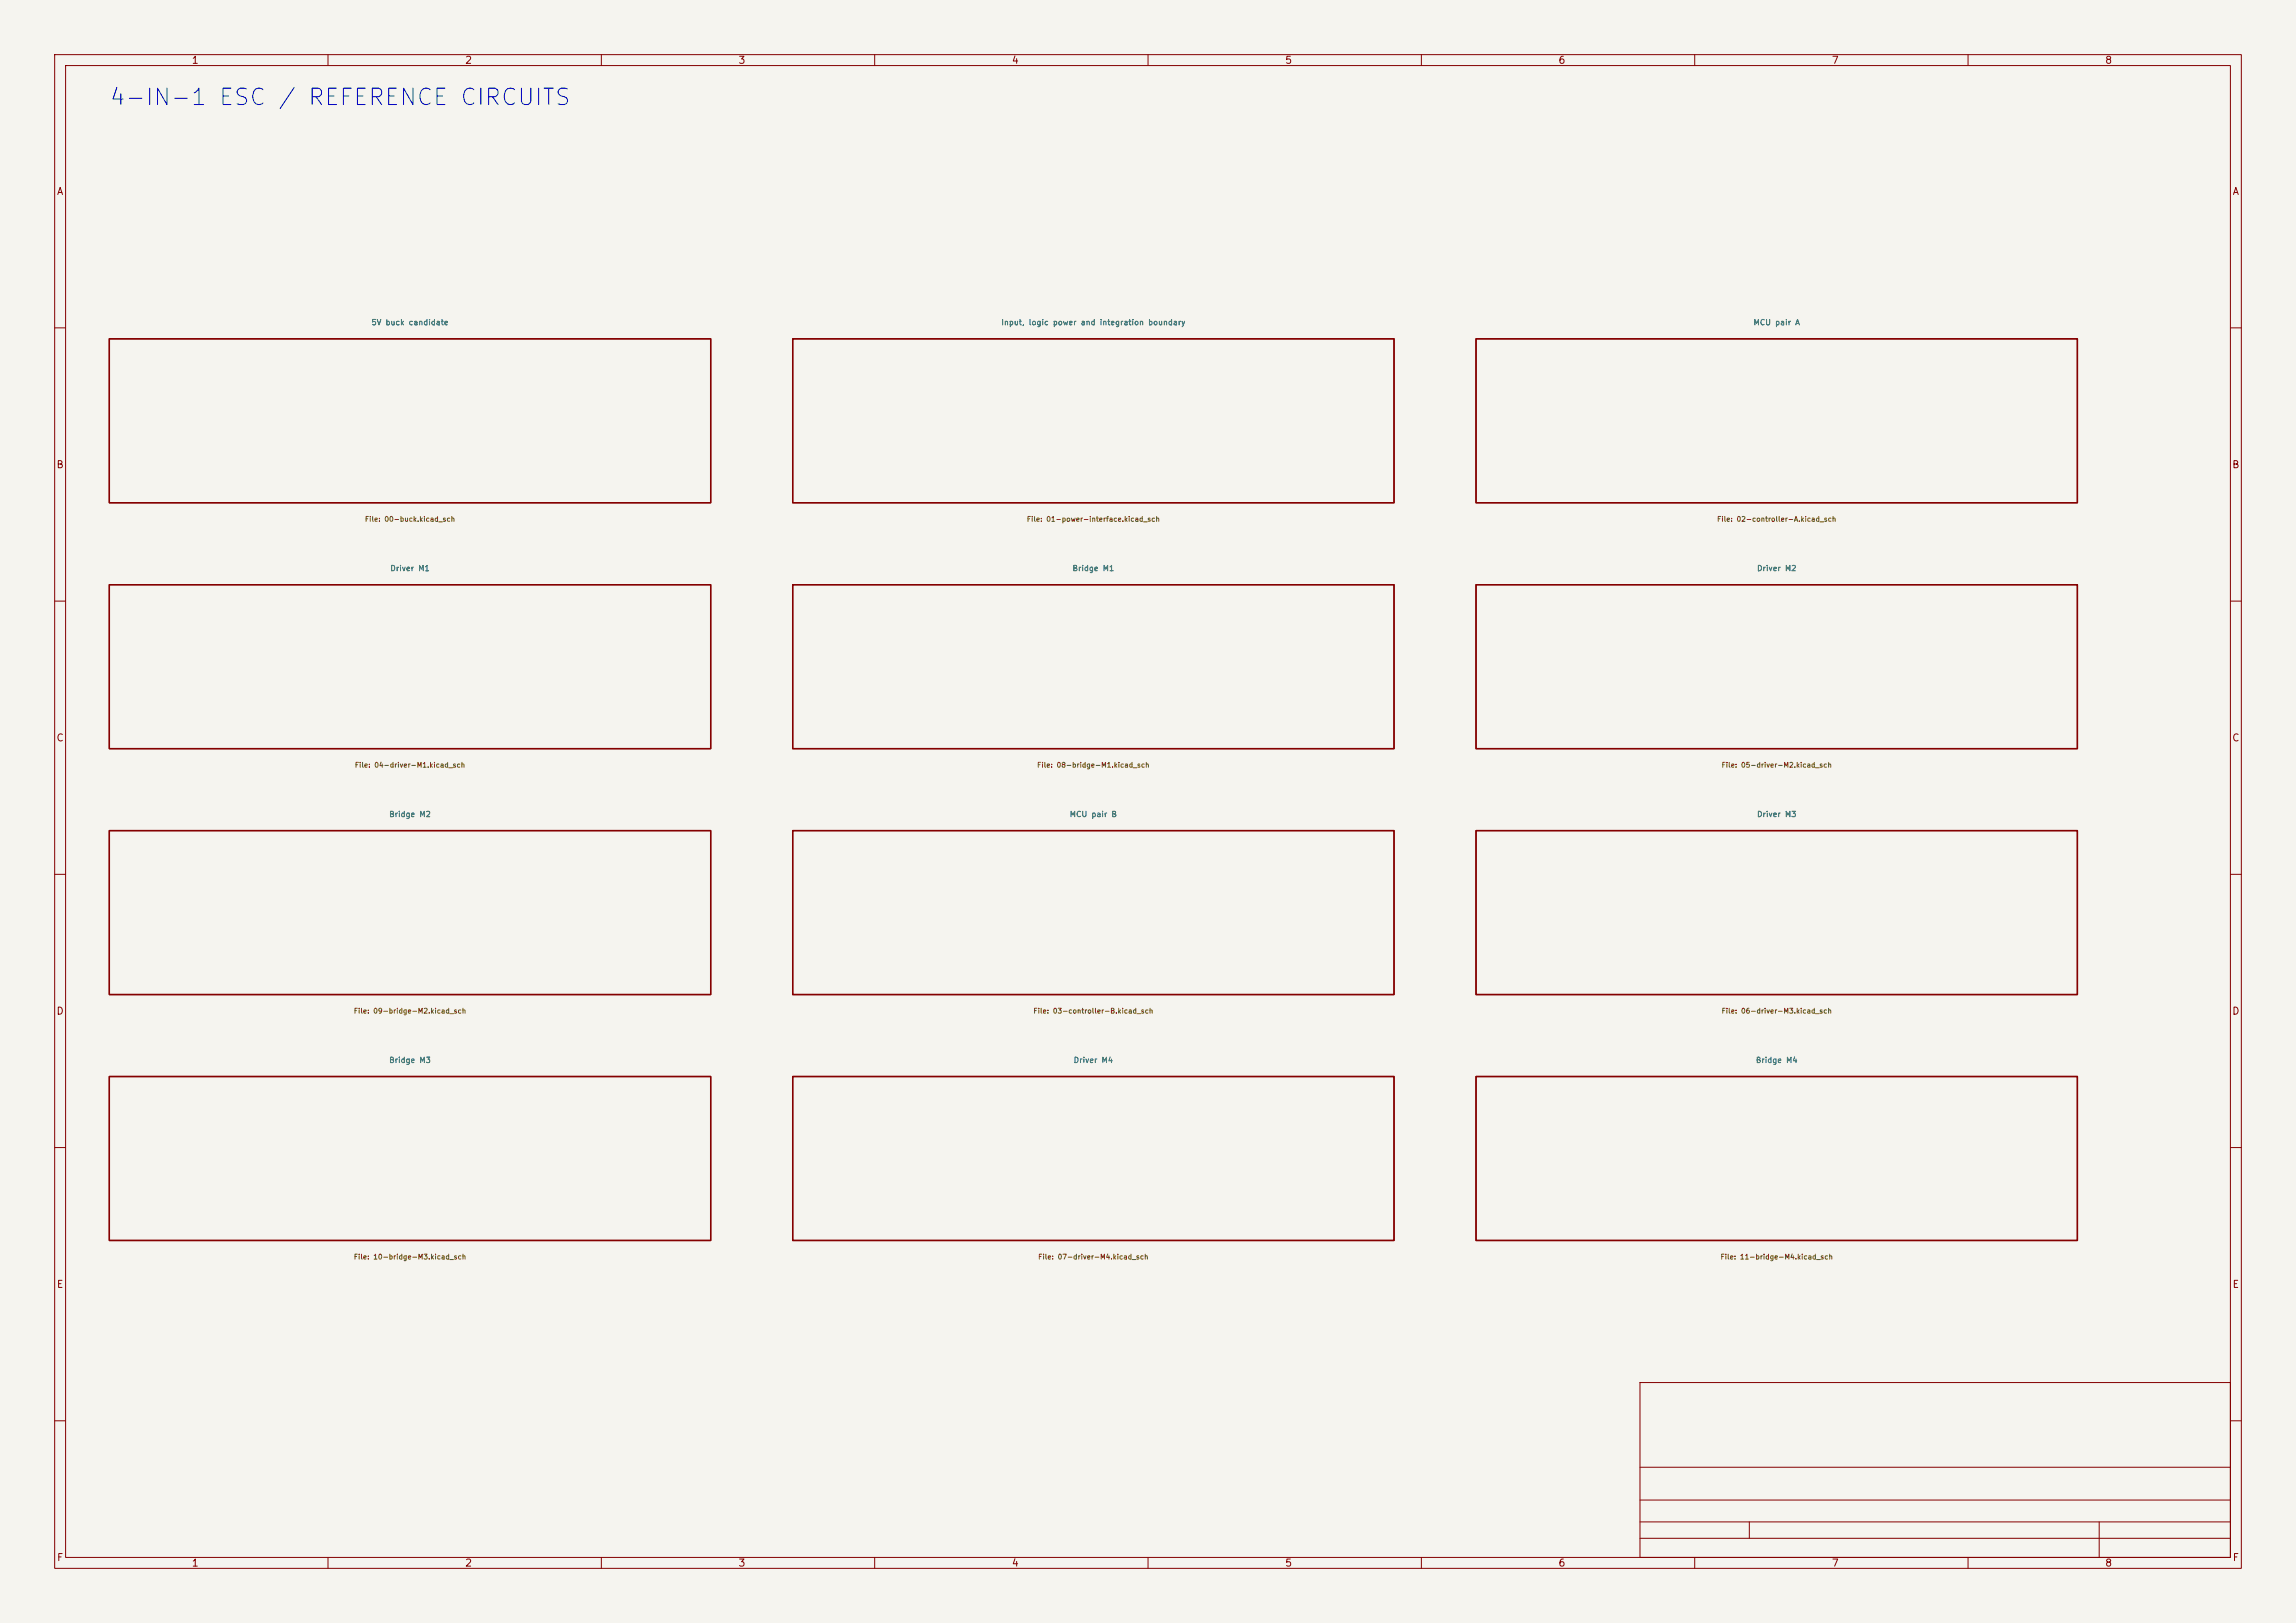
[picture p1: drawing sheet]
<svg xmlns="http://www.w3.org/2000/svg" width="420mm" height="297mm" viewBox="0 0 420 297" stroke-linecap="round" stroke-linejoin="round" font-family="sans-serif">
<defs><g id="words">
<text font-size="3" fill="#0000c2" x="19.8" y="20">4-IN-1 ESC / REFERENCE CIRCUITS</text>
<g font-size="1.3" fill="#840000">
<text x="35" y="12">1</text>
<text x="85" y="12">2</text>
<text x="135" y="12">3</text>
<text x="185" y="12">4</text>
<text x="235" y="12">5</text>
<text x="285" y="12">6</text>
<text x="335" y="12">7</text>
<text x="385" y="12">8</text>
<text x="10.3" y="36">A</text>
<text x="408.3" y="36">A</text>
<text x="10.2" y="86">B</text>
<text x="408.2" y="86">B</text>
<text x="10.2" y="136">C</text>
<text x="408.2" y="136">C</text>
<text x="10.2" y="186">D</text>
<text x="408.2" y="186">D</text>
<text x="10.3" y="236">E</text>
<text x="408.3" y="236">E</text>
<text x="10.3" y="286">F</text>
<text x="35" y="287">1</text>
<text x="85" y="287">2</text>
<text x="135" y="287">3</text>
<text x="185" y="287">4</text>
<text x="235" y="287">5</text>
<text x="285" y="287">6</text>
<text x="335" y="287">7</text>
<text x="385" y="287">8</text>
<text x="408.3" y="286">F</text>
</g>
<g font-size="1" fill="#006464">
<text x="67.9" y="59.8">5V buck candidate</text>
<text x="183.1" y="59.8">Input, logic power and integration boundary</text>
<text x="320.7" y="59.8">MCU pair A</text>
<text x="71.3" y="104.8">Driver M1</text>
<text x="196.1" y="104.8">Bridge M1</text>
<text x="321.3" y="104.8">Driver M2</text>
<text x="71.1" y="149.8">Bridge M2</text>
<text x="195.6" y="149.8">MCU pair B</text>
<text x="321.3" y="149.8">Driver M3</text>
<text x="71.1" y="194.8">Bridge M3</text>
<text x="196.3" y="194.8">Driver M4</text>
<text x="321.1" y="194.8">Bridge M4</text>
</g>
<g font-size=".9" fill="#725600">
<text x="66.7" y="95.7">File: 00-buck.kicad_sch</text>
<text x="187.7" y="95.7">File: 01-power-interface.kicad_sch</text>
<text x="314" y="95.7">File: 02-controller-A.kicad_sch</text>
<text x="64.8" y="140.7">File: 04-driver-M1.kicad_sch</text>
<text x="189.6" y="140.7">File: 08-bridge-M1.kicad_sch</text>
<text x="314.8" y="140.7">File: 05-driver-M2.kicad_sch</text>
<text x="64.6" y="185.7">File: 09-bridge-M2.kicad_sch</text>
<text x="188.9" y="185.7">File: 03-controller-B.kicad_sch</text>
<text x="314.8" y="185.7">File: 06-driver-M3.kicad_sch</text>
<text x="64.6" y="230.7">File: 10-bridge-M3.kicad_sch</text>
<text x="189.8" y="230.7">File: 07-driver-M4.kicad_sch</text>
<text x="314.6" y="230.7">File: 11-bridge-M4.kicad_sch</text>
</g>
</g></defs>
<path d="M0 0h420v297h-420z" fill="#f5f4ef" stroke="#f5f4ef" stroke-width=".18"/>
<g fill="none" stroke="#840000" stroke-width=".18">
<path d="M10 10h400v277h-400zM12 12h396v273h-396zM60 10v2M110 10v2M160 10v2M210 10v2M260 10v2M310 10v2M360 10v2M10 60h2M408 60h2M10 110h2"/>
<path d="M408 110h2M10 160h2M408 160h2M10 210h2M408 210h2M300 253h108v32h-108zM10 260h2M300 278.5h108M300 274.5h108M300 268.5h108M320 278.5v3M384 278.5v6.5"/>
<path d="M408 260h2M60 285v2M110 285v2M160 285v2M210 285v2M260 285v2M300 281.5h108M310 285v2M360 285v2"/>
</g>
<path d="M20 62h110v30h-110zM145 62h110v30h-110zM270 62h110v30h-110zM20 107h110v30h-110zM145 107h110v30h-110zM270 107h110v30h-110zM20 152h110v30h-110zM145 152h110v30h-110zM270 152h110v30h-110zM20 197h110v30h-110zM145 197h110v30h-110zM270 197h110v30h-110z" fill="none" stroke="#840000" stroke-width=".25"/>
<use href="#words"/>
</svg>
